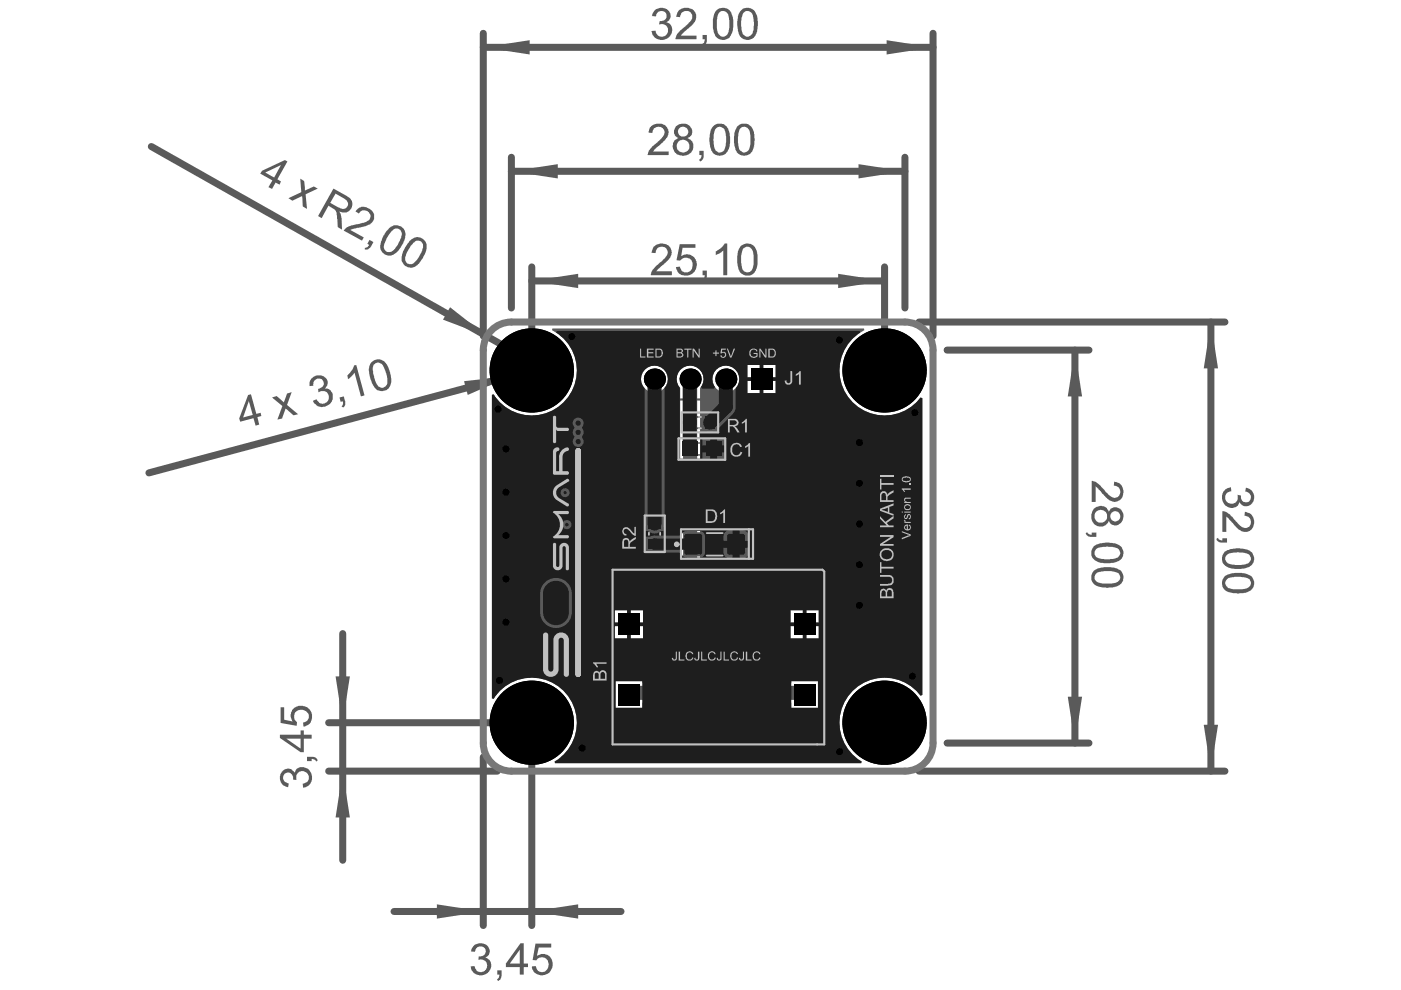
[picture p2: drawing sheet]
<svg xmlns="http://www.w3.org/2000/svg" width="297mm" height="210mm" viewBox="0 0 297 210" stroke-linecap="round" stroke-linejoin="round" font-family="sans-serif">
<path d="M143.8 92.8h10v4.7h-10zM144.5 87.5h7.8v4.2h-7.8zM136.7 109.3h4.2v7.7h-4.2zM144.3 112.3h14.4v6.2h-14.4z" fill="none" stroke="#5a5a5a" stroke-width=".21"/>
<path d="M146 88.4h4.8v2.4h-4.8zM137.6 110.8h2.4v4.8h-2.4zM146.8 113h9.5v4.8h-9.5z" fill="none" stroke="#5a5a5a" stroke-width=".38"/>
<path d="M147.7 96.5h2.1M147.7 93.9h2.1" fill="none" stroke="#5a5a5a" stroke-width=".3"/>
<circle cx="143.5" cy="115.4" r=".3" fill="none" stroke="#5a5a5a" stroke-width=".6"/>
<g fill="#5a5a5a">
<path d="M98.4 80.8l9.9-1.1-9.1 4z"/>
<path d="M95.4 65.1l7.8 6.2-9.3-3.5z"/>
<path d="M112.7 59.6l9.9-1.5v3z"/>
<path d="M108.4 36.3l9.9-1.5v3z"/>
<path d="M182 34.8l9.9 1.5-9.9 1.5z"/>
<path d="M177.7 58.1l9.8 1.5-9.8 1.5z"/>
<path d="M188 8.5l9.8 1.5-9.8 1.5z"/>
<path d="M102.5 10l9.8-1.5v3z"/>
<path d="M71.2 143.4h3l-1.5 9.8z"/>
<path d="M72.7 163.5l1.5 9.8h-3z"/>
<path d="M112.7 193.3l9.9-1.6v3.1z"/>
<path d="M92.6 191.7l9.9 1.6-9.9 1.5z"/>
<path d="M227.9 74.2l1.5 9.9h-3z"/>
<path d="M226.4 147.7h3l-1.5 9.8z"/>
<path d="M256.7 68.3l1.5 9.8h-3z"/>
<path d="M255.2 153.7h3l-1.5 9.8z"/>
</g>
<path d="M134.3 76.4h31.3v8.3h-31.3z" fill="none" stroke="#5a5a5a" stroke-width=".46"/>
<g fill="none" stroke="#5a5a5a" stroke-width="1.5">
<path d="M102.5 10h95.3M102.5 7.1v64.2M197.8 7.1v64.2M32.1 31.1l76.3 43.1M108.4 33.3v32M108.4 36.3h83.5M191.9 33.3v32M112.7 56.6v19M112.7 59.6h74.8M187.5 56.6v19M108.3 79.7l-76.7 20.6M194.8 68.3h64.9"/>
<path d="M200.8 74.2h30.1M227.9 74.2v83.3M256.7 68.3v95.2M72.7 134.3v48.1M69.7 153.2h40.1M112.7 156.2v40M200.8 157.5h30.1M69.7 163.5h35.7M102.5 160.5v35.7M194.8 163.5h64.9M83.5 193.3h48.2"/>
</g>
<g fill="#5a5a5a">
<path d="M138.6 52.3a2.47 2.47 0 0 1 3.3-.1 2.21 2.21 0 0 1-.6 3.3l-2.2 2h3.4v.9h-4.5v-.2a5.4 5.4 0 0 1 2.3-2.8l.3-.3a2.34 2.34 0 0 0 .9-1.9 1.32 1.32 0 0 0-1.4-.9 1.32 1.32 0 0 0-1.1 1.4l-.9-.1z"/>
<path d="M144.1 51.8h3.3v.7h-2.7l-.3 1.8a2.1 2.1 0 0 1 2.6 .1 2.1 2.1 0 0 1 .6 2.4 2.24 2.24 0 0 1-2 1.6 2.24 2.24 0 0 1-2.2-1.3l-.1-.5 .9-.1a1.35 1.35 0 0 0 1.6 1.2 1.35 1.35 0 0 0 1-1.6 1.45 1.45 0 0 0-1-1.4 1.45 1.45 0 0 0-1.6 .6l-.8-.1z"/>
<path d="M149 57.4h.9v1.3l-.2 .5-.6 .4-.2-.3 .4-.4 .1-.5h-.4z"/>
<path d="M151.8 53.3a4.4 4.4 0 0 0 1.9-1.7h.5v6.8h-.8v-5.3l-1.6 1z"/>
<path d="M138.7 2.3a2.01 2.01 0 0 1 2.2-.6 2.01 2.01 0 0 1 1.3 1.8l-.3 .7-.7 .6a1.76 1.76 0 0 1 1.3 1.4 1.76 1.76 0 0 1-.7 1.7 2.21 2.21 0 0 1-3.7-1.3l.9-.1a1.35 1.35 0 0 0 1.4 1.3 1.35 1.35 0 0 0 1.3-1.5 1.35 1.35 0 0 0-1.4-1.2l-.6 .1 .2-.7a1.1 1.1 0 0 0 1.4-1 1.1 1.1 0 0 0-1.3-1.2l-.7 .4-.3 .8-.8-.1z"/>
<path d="M143.8 2.3a2.15 2.15 0 0 1 2.4-.6 2.15 2.15 0 0 1 1.4 2.1 5.1 5.1 0 0 1-2.3 2.8l-1 1h3.4v.7h-4.5a2.95 2.95 0 0 1 1.4-2.2l.5-.4a3.2 3.2 0 0 0 1.7-2.3 1.3 1.3 0 0 0-1.4-1 1.3 1.3 0 0 0-1.2 1.2h-.8z"/>
<path d="M149 7.4h.9l-.1 1.7-.7 .6-.2-.4 .4-.2 .1-.8h-.4z"/>
<path d="M137.8 27a2.66 2.66 0 0 1 2.4-.8 1.99 1.99 0 0 1 1.5 1.5 1.99 1.99 0 0 1-.7 2l-2.3 2-.3 .4h3.4v.8l-4.5-.1a5.1 5.1 0 0 1 2.4-2.9 2.61 2.61 0 0 0 1.2-2.2 1.34 1.34 0 0 0-1.5-.8 1.34 1.34 0 0 0-1.1 1.3l-.8-.1z"/>
<path d="M148.3 32h.9v1.3l-.2 .6-.6 .3-.2-.3 .4-.3 .1-.7h-.4z"/>
<path d="M57.7 84.3l1-.3 1.5 1.3 .7-1.9 .9-.3-.9 2.8 2.3 1.9-1 .3-1.6-1.5-.8 2.1-1 .3 1.1-2.9z"/>
<path d="M63.7 37.9l.8 .5 .1 2 1.9-.9 .9 .5-2.6 1.2 .3 3.1-.9-.5-.2-2.2-2 1-.8-.6 2.7-1.3z"/>
<path d="M75.4 44.7a2.06 2.06 0 0 1 3.2-.2 1.88 1.88 0 0 1 .7 2 1.88 1.88 0 0 1-1.6 1.3l-3.4 1 2.8 1.5-.3 .7-3.9-2.1a3.5 3.5 0 0 1 3-1.4 4.4 4.4 0 0 0 2.5-1.1 1.3 1.3 0 0 0-.6-1.7 1.3 1.3 0 0 0-1.7 .6z"/>
<path d="M78.3 50.9l.9 .4-.7 1.2-.6 .4h-.5v-.4l.6-.1 .3-.5-.4-.2z"/>
<path d="M66 80.3a1.95 1.95 0 0 1 2.1-.7 1.95 1.95 0 0 1 1.4 1.7l-.1 .4-.5 .7a1.76 1.76 0 0 1 1.6 1 1.76 1.76 0 0 1-.3 1.9 2.23 2.23 0 0 1-3.2 .5l-.4-.3-.2-.5 .7-.3a1.36 1.36 0 0 0 1.9 .7 1.36 1.36 0 0 0 .5-2 1.36 1.36 0 0 0-2-.3l-.1-.6a1.16 1.16 0 0 0 1.1-.7 1.16 1.16 0 0 0-.2-1.2 1.16 1.16 0 0 0-1.4-.2 1.16 1.16 0 0 0-.4 1.4l-.9 .1v-.2a1.79 1.79 0 0 1 .4-1.4z"/>
<path d="M72 84.3l.9-.3 .3 1v.9l-.5 .5-.3-.2 .3-.5v-.5h-.5z"/>
<path d="M75.1 77.5l.4-.1 1.8 6.4-.8 .2-1.3-5-.6 .8-.8 .6-.2-.8 1-1.1z"/>
<path d="M59.7 163.6a1.56 1.56 0 0 1 2.7 .3 1.72 1.72 0 0 1 2.8-.9 2.54 2.54 0 0 1 .9 2.6 2.14 2.14 0 0 1-1.8 1.4l-.1-.8a1.34 1.34 0 0 0 1.3-1.5 1.34 1.34 0 0 0-1.7-1.1 1.34 1.34 0 0 0-.9 1.8l-.8-.1a1.12 1.12 0 0 0-.8-1.5 1.12 1.12 0 0 0-1.3 1 1.12 1.12 0 0 0 1 1.3h.2l-.1 .8a2.05 2.05 0 0 1-1.4-3.3z"/>
<path d="M65.1 160.5h1.7l.6 .7-.4 .2-.4-.4-.5-.1v.5h-1z"/>
<path d="M59.5 150h.8v2.6l1.8 .4a2.13 2.13 0 0 1 .1-2.7 2.13 2.13 0 0 1 2.7-.4 2.26 2.26 0 0 1 .3 3.8l-.9 .3v-.8a1.38 1.38 0 0 0 1.2-1.6 1.38 1.38 0 0 0-1.7-1.1 1.45 1.45 0 0 0-1.4 1 1.45 1.45 0 0 0 .6 1.6l-.1 .8-3.4-.6z"/>
<path d="M100.4 200.6a1.95 1.95 0 0 1 2.2-.5 1.95 1.95 0 0 1 1.2 2l-.2 .4-.7 .6a1.74 1.74 0 0 1 1.3 1.3 1.74 1.74 0 0 1-.7 1.8 2.19 2.19 0 0 1-2.3 .5 2.19 2.19 0 0 1-1.4-1.8l.8-.1a1.34 1.34 0 0 0 1.5 1.3 1.34 1.34 0 0 0 1.1-1.7 1.34 1.34 0 0 0-1.8-.9l.1-.7a1.14 1.14 0 0 0 1.3-.6 1.14 1.14 0 0 0-.2-1.4 1.29 1.29 0 0 0-1.9 1l-.9-.1z"/>
<path d="M105.4 205.7h.9v.9a1.25 1.25 0 0 1-.7 1.4l-.2-.4 .3-.3 .2-.7h-.5z"/>
<path d="M113.5 200.1h3.4v.8h-2.7l-.4 1.7a2.14 2.14 0 0 1 2.7 .2 2.14 2.14 0 0 1 .4 2.6 2.17 2.17 0 0 1-2.2 1.4 2.17 2.17 0 0 1-1.9-1.9l.8-.1a1.38 1.38 0 0 0 1.6 1.3 1.38 1.38 0 0 0 1.1-1.6 1.45 1.45 0 0 0-1-1.4 1.45 1.45 0 0 0-1.6 .5l-.8-.1z"/>
<path d="M259.6 103.9l.6-.4 .8-.2 .1 .9a1.34 1.34 0 0 0-1.3 1.5 1.34 1.34 0 0 0 1.8 1.1 1.34 1.34 0 0 0 .7-1.9l.8 .2a1.1 1.1 0 0 0 .8 1.3 1.1 1.1 0 0 0 1.3-.8 1.1 1.1 0 0 0-.8-1.3l-.4-.1 .2-.8a1.97 1.97 0 0 1 1.7 2.2 1.97 1.97 0 0 1-2.1 1.7l-.5-.2-.5-.7a1.81 1.81 0 0 1-1.6 1.3 1.81 1.81 0 0 1-1.8-1.1 2.34 2.34 0 0 1 .2-2.7z"/>
<path d="M259.2 108.4a3.4 3.4 0 0 1 2.2 1.4l.4 .5a4.1 4.1 0 0 0 2.1 1.6 1.29 1.29 0 0 0 1.3-1.2 1.29 1.29 0 0 0-1.3-1.3v-.9l.6 .2a2.11 2.11 0 0 1 1.1 3.2 2.05 2.05 0 0 1-3.4 0l-2.2-2.4v3.3h-.8z"/>
<path d="M257.9 114.3l.4-.2 .3 .4 .6 .1v-.5h1v.9h-1.7z"/>
<path d="M231.5 102a4.4 4.4 0 0 1 2.6 1.9h.1a2.91 2.91 0 0 0 2.3 1.6 1.3 1.3 0 0 0 1-1.4 1.3 1.3 0 0 0-1.3-1.2v-.8a2.16 2.16 0 0 1 2 2.2 2.16 2.16 0 0 1-2 2.1 6.5 6.5 0 0 1-3.1-2.5l-.8-.8v3.3h-.8z"/>
<path d="M230.2 113.1l.3-.3 .4 .5 .6 .1v-.5h.9v.9h-1.6z"/>
<path d="M157.5 52.8l-.1 .2a6.7 6.7 0 0 0 .1 4.2 1.2 1.2 0 0 0 1.4 .5 1.2 1.2 0 0 0 .8-1.2l.1-.9a4 4 0 0 0-.8-3.1l-.7-.2zM157.1 52.2a2.09 2.09 0 0 1 2.3-.4 2.09 2.09 0 0 1 1.1 2.1l.1 1.4a3.4 3.4 0 0 1-1 2.8 2.13 2.13 0 0 1-3.2-1.9v-.2a5 5 0 0 1 .7-3.8z"/>
<path d="M152.4 2.8a6.8 6.8 0 0 0 0 4.5 1.17 1.17 0 0 0 1.3 .4 1.17 1.17 0 0 0 .8-1.2l.1-.9a4.9 4.9 0 0 0-.4-2.8 1.14 1.14 0 0 0-1.8 0zM151.8 2.3a2.03 2.03 0 0 1 2.2-.5 2.03 2.03 0 0 1 1.3 1.8l.2 1.1a4.1 4.1 0 0 1-1.1 3.5 2.09 2.09 0 0 1-3.2-1.9v-1.5a3.9 3.9 0 0 1 .6-2.5z"/>
<path d="M157.5 2.8v.1a5.9 5.9 0 0 0 .2 4.5 1.22 1.22 0 0 0 1.3 .2 1.22 1.22 0 0 0 .7-1.1 7.4 7.4 0 0 0-.3-3.7 1.21 1.21 0 0 0-1.9 0zM157 2.3a2.05 2.05 0 0 1 2.2-.5 2.05 2.05 0 0 1 1.3 1.9l.1 .5a4.9 4.9 0 0 1-1 4 2.06 2.06 0 0 1-2.1 0 2.06 2.06 0 0 1-1-1.9 6.8 6.8 0 0 1 .3-3.6z"/>
<path d="M143.8 27.9a1.09 1.09 0 0 0 2.1 0 1.09 1.09 0 0 0-2.1 0zM143.5 31a1.36 1.36 0 0 0 2.7 0 1.36 1.36 0 0 0-2.7 0zM143.2 26.9a1.97 1.97 0 0 1 2.4-.6 1.97 1.97 0 0 1 1.1 2.2l-.5 .5-.4 .3a1.96 1.96 0 0 1 1.2 2.2 1.96 1.96 0 0 1-2 1.5 2.04 2.04 0 0 1-2.1-1 2.04 2.04 0 0 1 .3-2.4l.7-.3a1.47 1.47 0 0 1-.7-2.4z"/>
<path d="M151.6 27.4a5.4 5.4 0 0 0 .2 4.6 1.16 1.16 0 0 0 1.4 .2 1.16 1.16 0 0 0 .6-1.2l.1-.4a5 5 0 0 0-.5-3.4 1.22 1.22 0 0 0-1.8 .2zM151.1 26.9a2 2 0 0 1 2-.6 2 2 0 0 1 1.5 1.5l.2 1.5a3.7 3.7 0 0 1-1.3 3.5 2.04 2.04 0 0 1-3-2 7 7 0 0 1 .4-3.7z"/>
<path d="M156.8 27.4l-.3 1.4a4.6 4.6 0 0 0 .5 3.2 1.25 1.25 0 0 0 1.4 .1 1.25 1.25 0 0 0 .6-1.3l.1-.6a4.2 4.2 0 0 0-.6-3.1 1.21 1.21 0 0 0-1.7 .3zM156.2 26.9a2.05 2.05 0 0 1 2.1-.6 2.05 2.05 0 0 1 1.5 1.5l.2 1.9a3.5 3.5 0 0 1-1.2 3 2.01 2.01 0 0 1-3-1.6 5.9 5.9 0 0 1 .4-4.2z"/>
<path d="M52.8 85l-1.3 3.5 2.1-.5zM52.6 83.7l.6-.1 1.1 4.2 1-.3 .1 .7-.8 .2 .4 1.6-.8 .2-.5-1.5-2.8 .7-.2-.7z"/>
<path d="M56.2 36.6l1.9 1 1.5-2.6zM55.6 36.2l4.8-2.3 .5 .3-2.1 3.8 .8 .5-.3 .7-.9-.5-.7 1.4-.8-.4 .9-1.5-2.6-1.4z"/>
<path d="M71.1 41l-1.1 2 1.8 1a1.25 1.25 0 0 0 1.8-.2l.2-.7-.3-.6zM70.7 40l2.7 1.5a1.85 1.85 0 0 1 1.2 2.5 1.85 1.85 0 0 1-2.7 .8l.3 .5 .2 1 .1 2.4-.9-.6-.1-1.8a2.01 2.01 0 0 0-.7-2l-1.2-.7-1.4 2.7-.8-.5z"/>
<path d="M83 49a6.1 6.1 0 0 0-1.6 3.5 1.31 1.31 0 0 0 1.2 .9 1.31 1.31 0 0 0 1.3-.9l.6-1a2.78 2.78 0 0 0 .6-2.4 1.17 1.17 0 0 0-2.1-.1zM82.4 48.5a2.05 2.05 0 0 1 2.7-.4 2.05 2.05 0 0 1 .7 2.5l-.7 1.6a3.1 3.1 0 0 1-2.8 2 2 2 0 0 1-1.5-2.7 7.3 7.3 0 0 1 1.6-3z"/>
<path d="M87.6 51.5a6.1 6.1 0 0 0-1.7 3.7 1.26 1.26 0 0 0 1.2 .8 1.26 1.26 0 0 0 1.2-.7l.6-.9a3.3 3.3 0 0 0 .6-2.9 1.18 1.18 0 0 0-1.9 0zM86.8 51.1a2.07 2.07 0 0 1 2.8-.4 2.07 2.07 0 0 1 .6 2.7l-.6 1.4a3.6 3.6 0 0 1-2.5 2 2.12 2.12 0 0 1-1.7-3.2l.5-1.2z"/>
<path d="M79.2 77.4a6.1 6.1 0 0 0 .4 3.3l.1 .4a1.25 1.25 0 0 0 1 1.1 1.25 1.25 0 0 0 1.3-.6 4.6 4.6 0 0 0-.6-3.6 1.25 1.25 0 0 0-.9-1.1 1.25 1.25 0 0 0-1.3 .5zM78.7 76.8a2.25 2.25 0 0 1 3.7 1.4l.3 .9a2.99 2.99 0 0 1-.7 3.6 2.22 2.22 0 0 1-3.1-1.4l-.1-.3a5.3 5.3 0 0 1-.3-3.8z"/>
<path d="M60.7 156.6l3 2.1v-2.1zM59.3 155.8h4.4v-.9h.7v.9h1.7v.8h-1.7v2.9h-.7l-4.4-3z"/>
<path d="M110.2 201.4l-2.1 2.9h2.1zM110.4 200h.6v4.3h.9v.8h-.9v1.5h-.8v-1.5h-2.9v-.8z"/>
<path d="M260 117.8a1.31 1.31 0 0 0 1.2 1.9h.2a5 5 0 0 0 3.4-.4 1.22 1.22 0 0 0 .2-1.5 1.22 1.22 0 0 0-1.3-.6h-.7a4.3 4.3 0 0 0-3 .6zM259.6 117a5.6 5.6 0 0 1 5.8 .1 2.13 2.13 0 0 1 .2 2.2 2.13 2.13 0 0 1-1.9 1.3h-1.5a3.1 3.1 0 0 1-3-1.5 2.58 2.58 0 0 1 .4-2.1z"/>
<path d="M260 123a1.27 1.27 0 0 0 1.2 1.9h.7a3.8 3.8 0 0 0 3.2-.7 1.2 1.2 0 0 0-1.2-1.8h-.6a4.5 4.5 0 0 0-3.1 .4zM259.6 122.2a5.8 5.8 0 0 1 5.8 0 2.11 2.11 0 0 1 .3 2.3 2.11 2.11 0 0 1-2 1.2l-1.4 .1a3.3 3.3 0 0 1-3.1-1.5l-.1-1z"/>
<path d="M235.4 109.5a1.07 1.07 0 0 0 2.1 0 1.07 1.07 0 0 0-2.1 0zM232 109.4a1.35 1.35 0 0 0 2.7 0 1.35 1.35 0 0 0-2.7 0zM231.9 107.9l.2-.1a1.81 1.81 0 0 1 3 .7 1.59 1.59 0 0 1 1.6-.9 1.59 1.59 0 0 1 1.4 1.2 1.86 1.86 0 0 1-.5 2 1.86 1.86 0 0 1-2 .4l-.5-.8a1.95 1.95 0 0 1-2.4 1.1 1.95 1.95 0 0 1-1.3-2.2l.1-.8z"/>
<path d="M232.3 116.5a1.21 1.21 0 0 0-.1 1.3 1.21 1.21 0 0 0 1.2 .6l.3 .1a7.2 7.2 0 0 0 3.4-.4 1.24 1.24 0 0 0 .2-1.4 1.24 1.24 0 0 0-1.3-.7l-.9-.1a4.2 4.2 0 0 0-2.7 .6zM231.9 115.8a6 6 0 0 1 5.4-.2 2.02 2.02 0 0 1 .8 2.2 2.02 2.02 0 0 1-1.9 1.5l-1.7 .1a2.92 2.92 0 0 1-3.1-1.6v-1z"/>
<path d="M232.4 121.6a1.25 1.25 0 0 0-.2 1.4 1.25 1.25 0 0 0 1.3 .7h.7a4 4 0 0 0 3.2-.7 1.2 1.2 0 0 0-1.2-1.8l-.9-.1a5.8 5.8 0 0 0-2.8 .4zM231.8 121.1a5.6 5.6 0 0 1 5-.5 2.03 2.03 0 0 1 1.3 2.3 2.03 2.03 0 0 1-2.1 1.6l-1.4 .1a3.8 3.8 0 0 1-2.9-1 2.21 2.21 0 0 1 .1-2.5z"/>
</g>
<g fill="none" stroke="#5a5a5a" stroke-width="1.5">
<circle cx="112.7" cy="78.5" r="4.6"/>
<circle cx="187.5" cy="78.5" r="4.6"/>
<circle cx="112.7" cy="153.2" r="4.6"/>
<circle cx="187.5" cy="153.2" r="4.6"/>
</g>
<path d="M104.2 70a5.9 5.9 0 0 1 4.2-1.7h83.5a6 6 0 0 1 5.9 5.9v83.3a6 6 0 0 1-5.9 6h-83.5a6 6 0 0 1-5.9-6v-83.3a5.9 5.9 0 0 1 1.7-4.2z" fill="none" stroke="#787878" stroke-width="1.5"/>
<path d="M117.1 69.6h66.1v.4a9.6 9.6 0 0 0-3 14.7 9.6 9.6 0 0 0 15-.4l.4 .1v63l-.4 .1a9.5 9.5 0 0 0-14.2-1.3 9.5 9.5 0 0 0 .3 14.2l-.1 .4h-62.1l-.1-.4a9.5 9.5 0 0 0 0-14.4 9.5 9.5 0 0 0-14.3 2.1l-.3-.1v-64.2l.3-.1a9.5 9.5 0 0 0 15.2 1.2 9.5 9.5 0 0 0-2.9-14.9zM161.8 77.4v2.6h2.6v-2.6zM158.5 77.4v2.6h2.6v-2.6zM151 80.4a2.85 2.85 0 0 0 5.7 0 2.85 2.85 0 0 0-5.7 0zM135.9 80.4a2.85 2.85 0 0 0 5.7 0 2.85 2.85 0 0 0-5.7 0zM161.8 80.7v2.7h2.6v-2.7zM158.5 80.7v2.7h2.6v-2.7zM171 129.4v2.6h2.6v-2.6zM133.7 129.4v2.6h2.6v-2.6zM130.4 129.4v2.6h2.6v-2.6zM167.6 129.4v2.6h2.6v-2.6zM171 132.8v2.6h2.6v-2.6zM167.6 132.8v2.6h2.6v-2.6zM133.7 132.8v2.6h2.6v-2.6zM130.4 132.8v2.6h2.6v-2.6zM144.3 78.4a2.82 2.82 0 0 0-.1 3.9v62.5h-8v-.4h-5.7v5.7h5.7v-1.1h31.6v1.1h5.6v-5.7h-5.6v.4h-19.4v-62.5a2.85 2.85 0 0 0-.1-4 2.85 2.85 0 0 0-4 .1z" fill="#5a5a5a"/>
<path d="M146.3 80.4v66.5M133.3 147.3l.4-.4h36.5l.4 .4" fill="none" stroke="#5a5a5a" stroke-width="3"/>
<g fill="#000">
<circle cx="112.8" cy="78.5" r="8.9"/>
<circle cx="121.2" cy="71.4" r=".74"/>
<circle cx="178" cy="72.1" r=".74"/>
<circle cx="187.5" cy="78.5" r="8.9"/>
<circle cx="105.6" cy="86.8" r=".74"/>
<circle cx="107.3" cy="95.2" r=".74"/>
<circle cx="138.7" cy="80.4" r="2.24"/>
<circle cx="146.3" cy="80.4" r="2.24"/>
<circle cx="153.9" cy="80.4" r="2.24"/>
<circle cx="182.2" cy="93.8" r=".75"/>
<circle cx="194" cy="87.5" r=".74"/>
<circle cx="107.3" cy="104.4" r=".75"/>
<circle cx="107.3" cy="113.6" r=".74"/>
<circle cx="182.2" cy="119.7" r=".75"/>
<circle cx="182.2" cy="102.5" r=".75"/>
<circle cx="182.2" cy="111.1" r=".75"/>
<circle cx="107.3" cy="122.7" r=".75"/>
<circle cx="107.3" cy="131.9" r=".75"/>
<circle cx="182.2" cy="128.4" r=".75"/>
<circle cx="105.9" cy="144.3" r=".75"/>
<circle cx="112.8" cy="153.2" r="8.9"/>
<circle cx="123.4" cy="158.6" r=".74"/>
<circle cx="178" cy="159.4" r=".74"/>
<circle cx="187.5" cy="153.2" r="8.9"/>
<circle cx="193.4" cy="143.4" r=".74"/>
</g>
<g fill="#000">
<path d="M159.2 78.1h4.5v4.5h-4.5z" fill-rule="evenodd"/>
<path d="M131.1 130.1h4.5v4.5h-4.5z" fill-rule="evenodd"/>
<path d="M168.4 130.1h4.4v4.5h-4.4z" fill-rule="evenodd"/>
<path d="M131.1 145h4.5v4.5h-4.5z" fill-rule="evenodd"/>
<path d="M168.4 145h4.4v4.5h-4.4z" fill-rule="evenodd"/>
</g>
<g fill="#1e1e1e">
<path d="M115.7 124.2a2.75 2.75 0 0 1 3.1-.9 2.75 2.75 0 0 1 1.8 2.6v3.9a2.74 2.74 0 0 1-2.7 2.7 2.74 2.74 0 0 1-2.8-2.7v-4.3z"/>
<path d="M104.3 83.7l.4-.1a9.5 9.5 0 0 0 14.7 1.8 9.5 9.5 0 0 0-1.5-14.9l.1-.3h64.3l.1 .3a9.5 9.5 0 0 0-1.8 14.6 9.5 9.5 0 0 0 14.6-.8l.4 .1v63l-.4 .1a9.5 9.5 0 0 0-14.8-.6 9.5 9.5 0 0 0 2.3 14.6l-.1 .3h-64.9l-.1-.3a9.5 9.5 0 0 0 2-14.9 9.5 9.5 0 0 0-14.9 1.6l-.4-.1zM161.8 77.4v2.6h2.6v-2.6zM158.5 77.4v2.6h2.6v-2.6zM144.3 78.4a2.8 2.8 0 0 0-.2 3.8l-.1 15.1h4.5l-.2-5.8h1.5a1.88 1.88 0 0 0 1.5 0h.8v-.5l3.6-3.7 .3-1v-4a2.84 2.84 0 0 0 0-3.9 2.84 2.84 0 0 0-3.9-.2 2.84 2.84 0 0 0-.5 3.8l-.2 .4h-2.6l-.2-.4a2.84 2.84 0 0 0-.4-3.8 2.84 2.84 0 0 0-3.9 .2zM161.8 80.7v2.7h2.6v-2.7zM158.5 80.7v2.7h2.6v-2.7zM152 92.9v1.5h1.7v-1.5zM148.9 92.9v1.5h1.7v-1.5zM121.7 89a1.33 1.33 0 0 0 .1 1.7 1.45 1.45 0 0 0 0 1.9 1.21 1.21 0 0 0-.1 1.8 1.21 1.21 0 0 0 1.8 0 1.21 1.21 0 0 0-.1-1.8 1.45 1.45 0 0 0 0-1.9 1.2 1.2 0 0 0 0-1.8 1.2 1.2 0 0 0-1.7 .1zM152 95.9v1.5h1.7v-1.5zM148.9 95.9v1.5h1.7v-1.5zM118.9 104.5a.95 .95 0 0 0 1.9 0 .95 .95 0 0 0-1.9 0zM119.2 111.2a1 1 0 0 0 2 0 1 1 0 0 0-2 0zM136.7 78.4a2.83 2.83 0 0 0 0 3.9v28.7l.1 1.6h.6a2.06 2.06 0 0 0 2.8 0h.5l.2-1.6v-28.8a2.84 2.84 0 0 0-.2-3.9 2.84 2.84 0 0 0-4 .1zM136.8 113.8v3.1h1.1l.9 .3h5.7a1.07 1.07 0 0 0 1.1 1h2.8a1.09 1.09 0 0 0 1.1-1.1v-3.4a1.09 1.09 0 0 0-1.1-1.1h-2.8a1.05 1.05 0 0 0-1.1 1l-5.7-.1-.9 .3zM156.8 112.4v2.3h1.9a1.72 1.72 0 0 0-.7-2.2zM153.8 112.8l-.4 .9v1h1.9v-2.3l-1.1 .1zM156.8 116.2v2.2a1.47 1.47 0 0 0 1.9-1.3v-.9zM153.4 116.2a1.73 1.73 0 0 0 .8 2.1l1.1 .1v-2.2zM171 129.4v2.6h2.6v-2.6zM133.7 129.4v2.6h2.6v-2.6zM130.4 129.4v2.6h2.6v-2.6zM167.6 129.4v2.6h2.6v-2.6zM115.3 123.8l-.6 .9-.2 .8v4.7a3.4 3.4 0 0 0 3.2 2.9h.4a3.4 3.4 0 0 0 2.7-1.7l.4-1.3v-4.7a3.3 3.3 0 0 0-1.3-2.2 3.3 3.3 0 0 0-2.5-.6 3.3 3.3 0 0 0-2.1 1.2zM171 132.8v2.6h2.6v-2.6zM167.6 132.8v2.6h2.6v-2.6zM133.7 132.8v2.6h2.6v-2.6zM130.4 132.8v2.6h2.6v-2.6zM167.8 144.4v5.7h5.6v-5.7zM130.5 144.4v5.7h5.7v-5.7z"/>
<circle cx="120.2" cy="111.2" r=".37"/>
<circle cx="119.8" cy="104.5" r=".34"/>
<circle cx="122.6" cy="93.6" r=".56"/>
<circle cx="122.6" cy="91.7" r=".56"/>
<circle cx="122.6" cy="89.7" r=".56"/>
</g>
<path d="M138.8 115.3l8.2 .1" fill="none" stroke="#1e1e1e" stroke-width="2.4"/>
<path d="M138.5 80.4l.3 .2v30.4M146.3 80.4l-.1 14.8M153.9 80.4v5.9l-3.3 3.3" fill="none" stroke="#1e1e1e" stroke-width="3"/>
<g fill="#000">
<circle cx="112.8" cy="78.5" r="8.9"/>
<circle cx="121.2" cy="71.4" r=".74"/>
<circle cx="178" cy="72.1" r=".74"/>
<circle cx="187.5" cy="78.5" r="8.9"/>
<circle cx="105.6" cy="86.8" r=".74"/>
<circle cx="107.3" cy="95.2" r=".74"/>
<circle cx="138.7" cy="80.4" r="2.24"/>
<circle cx="146.3" cy="80.4" r="2.24"/>
<circle cx="153.9" cy="80.4" r="2.24"/>
<circle cx="182.2" cy="93.8" r=".75"/>
<circle cx="194" cy="87.5" r=".74"/>
<circle cx="107.3" cy="104.4" r=".75"/>
<circle cx="107.3" cy="113.6" r=".74"/>
<circle cx="182.2" cy="119.7" r=".75"/>
<circle cx="182.2" cy="102.5" r=".75"/>
<circle cx="182.2" cy="111.1" r=".75"/>
<circle cx="107.3" cy="122.7" r=".75"/>
<circle cx="107.3" cy="131.9" r=".75"/>
<circle cx="182.2" cy="128.4" r=".75"/>
<circle cx="105.9" cy="144.3" r=".75"/>
<circle cx="112.8" cy="153.2" r="8.9"/>
<circle cx="123.4" cy="158.6" r=".74"/>
<circle cx="178" cy="159.4" r=".74"/>
<circle cx="187.5" cy="153.2" r="8.9"/>
<circle cx="193.4" cy="143.4" r=".74"/>
</g>
<g fill="#000">
<path d="M159.2 78.1h4.5v4.5h-4.5z" fill-rule="evenodd"/>
<path d="M131.1 130.1h4.5v4.5h-4.5z" fill-rule="evenodd"/>
<path d="M168.4 130.1h4.4v4.5h-4.4z" fill-rule="evenodd"/>
<path d="M131.1 145h4.5v4.5h-4.5z" fill-rule="evenodd"/>
<path d="M168.4 145h4.4v4.5h-4.4z" fill-rule="evenodd"/>
</g>
<g fill="#1e1e1e">
<path d="M145.1 113.7l.5-.5h2.8l.5 .5v3.4l-.5 .5h-2.8l-.5-.5z" fill-rule="evenodd"/>
<path d="M154.2 113.7l.4-.5h2.9l.5 .5v3.4l-.5 .5h-2.9l-.4-.5z" fill-rule="evenodd"/>
<path d="M137.4 114.4h2.7v1.9h-2.7z" fill-rule="evenodd"/>
<path d="M137.4 110.1h2.7v1.9h-2.7z" fill-rule="evenodd"/>
<path d="M145.3 88.3h1.9v2.6h-1.9z" fill-rule="evenodd"/>
<path d="M149.6 88.3h1.9v2.6h-1.9z" fill-rule="evenodd"/>
<path d="M149.7 93.7h3.2v3h-3.2z" fill-rule="evenodd"/>
<path d="M144.6 93.7h3.3v3h-3.3z" fill-rule="evenodd"/>
</g>
<g fill="#1e1e1e">
<path d="M148.4 113.2v.5zM148.4 113.2l.4 .2 .1 .3h-.5z"/>
<path d="M145.1 113.7h.5zM145.1 113.4l.5-.2v.5h-.5z"/>
<path d="M145.6 117.1v.5zM145.1 117.1h.5v.5l-.3-.1z"/>
<path d="M148.4 117.1h.5zM148.4 117.1h.5l-.3 .4-.2 .1z"/>
<path d="M157.5 113.2v.5zM157.5 113.2l.2 .1 .3 .4h-.5z"/>
<path d="M154.2 113.7h.4zM154.2 113.4l.4-.2v.5h-.4z"/>
<path d="M154.6 117.1v.5zM154.2 117.1h.4v.5l-.2-.1z"/>
<path d="M157.5 117.1h.5zM157.5 117.1h.5l-.3 .4-.2 .1z"/>
</g>
<g fill="#c0c0c0">
<path d="M122.1 95.3a.55 .55 0 0 1 .6-.3 .55 .55 0 0 1 .4 .6v47.4a.55 .55 0 0 1-.5 .5 .55 .55 0 0 1-.6-.5z"/>
<path d="M115.2 134.3a.55 .55 0 0 1 .6-.2 .55 .55 0 0 1 .4 .6v7.2a.55 .55 0 0 0 .6 .5 .55 .55 0 0 0 .5-.5v-6.1a1.65 1.65 0 0 1 1.7-1.7 1.65 1.65 0 0 1 1.6 1.7v7.2a.55 .55 0 0 1-.5 .5 .55 .55 0 0 1-.6-.5v-7.2a.55 .55 0 0 0-.5-.6 .55 .55 0 0 0-.6 .6v6.1a1.65 1.65 0 0 1-1.6 1.6 1.65 1.65 0 0 1-1.7-1.6z"/>
<path d="M117.2 115.3l.2-.2h.3l.2 .2v4.6l.2 .3h.3l.2-.3v-3.8a1.02 1.02 0 0 1 1-1 1.02 1.02 0 0 1 1 1v4.6l-.2 .2h-.3l-.2-.2v-4.6l-.2-.3h-.2l-.2 .3v3.8a1.02 1.02 0 0 1-1.1 1 1.02 1.02 0 0 1-1-1z"/>
<path d="M117.3 108.5l.2-.2h2.9l.2 .2v.3l-.2 .2h-2.1a2.8 2.8 0 0 1 0 4.5h2.1l.2 .2v.2l-.2 .2h-2.9l-.3-.2a3.1 3.1 0 0 0 0-5.3z"/>
<path d="M117.9 103l2.3-1.5a.38 .38 0 0 1 .5 .5l-2.1 1.3a1.36 1.36 0 0 0 0 2.3l2 1.2v.3l-.1 .2-.3 .1-2.1-1.3a1.9 1.9 0 0 1-.2-3.1z"/>
<path d="M117.4 95.3l.3-.3a.69 .69 0 0 1 .9 0l-.1 .6-.4 .1-.2 .2v4h.6v-2.8a2 2 0 0 1 1.9-2.2l.2 .4-.2 .3a1.24 1.24 0 0 0-1.1 1.2v3.1h1.1l.2 .2v.3l-.2 .3-3-.1-.2-.2v-4.8z"/>
<path d="M117.2 88.3l.2-.2h.3l.2 .2v1.9l.2 .4 2.3 .1 .2 .2v.3l-.2 .2h-2.2l-.3-.4v2.8l-.2 .2h-.3l-.2-.2z"/>
</g>
<path d="M143.8 92.9h10v4.6h-10zM144.5 87.4h7.8v4.3h-7.8zM136.7 109.3h4.2v7.7h-4.2zM144.4 112.2h15.3v6.3h-15.3zM158.8 112.2v6.3M129.9 120.8h44.5l.4 .4v36.6h-44.9z" fill="none" stroke="#c0c0c0" stroke-width=".46"/>
<path d="M148.2 88.4h.4M148.2 90.8h.4M137.6 112.9v.5M140 112.9v.5M149.8 113h3.4M149.8 117.8h3.4" fill="none" stroke="#c0c0c0" stroke-width=".38"/>
<g fill="#c0c0c0">
<path d="M143.3 138.2h.2v1.3a.53 .53 0 0 1-.5 .6 .53 .53 0 0 1-.5-.6h.2a.31 .31 0 0 0 .3 .3 .31 .31 0 0 0 .3-.3z"/>
<path d="M143.9 138.2h.3v1.6h.9v.3h-1.2z"/>
<path d="M145.5 138.5l.1-.1a.81 .81 0 0 1 .8-.3 .81 .81 0 0 1 .6 .6h-.2a.64 .64 0 0 0-.9-.3 .64 .64 0 0 0-.3 .9 .57 .57 0 0 0 .6 .5 .57 .57 0 0 0 .6-.4l.2 .1a.85 .85 0 0 1-1.1 .5 .85 .85 0 0 1-.5-1.2z"/>
<path d="M148 138.2h.3v1.3a.53 .53 0 0 1-.5 .6 .53 .53 0 0 1-.6-.6h.2a.28 .28 0 0 0 .3 .3 .28 .28 0 0 0 .3-.3z"/>
<path d="M148.7 138.2h.2v1.6h1v.3h-1.2z"/>
<path d="M150.2 138.4a.88 .88 0 0 1 1.6 .3h-.3a.63 .63 0 0 0-.9-.3 .63 .63 0 0 0-.3 .8 .62 .62 0 0 0 .6 .6 .62 .62 0 0 0 .6-.4l.3 .1a.89 .89 0 0 1-1.2 .5 .89 .89 0 0 1-.5-1.2z"/>
<path d="M152.7 138.2h.3v1.3a.53 .53 0 0 1-.5 .6 .53 .53 0 0 1-.6-.6h.2a.31 .31 0 0 0 .3 .3 .31 .31 0 0 0 .3-.3z"/>
<path d="M153.4 138.2h.3v1.6h.9v.3h-1.2z"/>
<path d="M154.9 138.5a.84 .84 0 0 1 .9-.4 .84 .84 0 0 1 .7 .6h-.3a.64 .64 0 0 0-.8-.3 .64 .64 0 0 0-.3 .9 .57 .57 0 0 0 .5 .5 .57 .57 0 0 0 .6-.4l.3 .1a.92 .92 0 0 1-1.2 .5 .92 .92 0 0 1-.4-1.3z"/>
<path d="M157.5 138.2h.2v1.3a.53 .53 0 0 1-.4 .6 .53 .53 0 0 1-.6-.6h.2a.31 .31 0 0 0 .3 .3 .31 .31 0 0 0 .3-.3z"/>
<path d="M158.1 138.2h.3v1.6h.9v.3h-1.2z"/>
<path d="M159.6 138.5a.86 .86 0 0 1 .9-.4 .86 .86 0 0 1 .7 .6h-.2a.64 .64 0 0 0-.9-.3 .64 .64 0 0 0-.2 .9 .57 .57 0 0 0 .5 .6 .57 .57 0 0 0 .6-.5l.2 .1a.87 .87 0 0 1-1.1 .5 .87 .87 0 0 1-.5-1.1z"/>
<path d="M191.2 112.6l1.9 .7v.3l-1.9 .8v-.3l1.7-.6-1.7-.7z"/>
<path d="M191.7 110.2l.3 .1a.33 .33 0 0 0 .1 .3 .33 .33 0 0 0 .3 .1h.7v.2h-1.4v-.2h.3l-.3-.3z"/>
<path d="M191.7 109.2l.4-.2-.1 .3a.23 .23 0 0 0-.2 .3 .23 .23 0 0 0 .3 .2 .23 .23 0 0 0 .2-.4 .47 .47 0 0 1 .6-.4 .47 .47 0 0 1 .2 .7l-.1 .3-.3 .1-.1-.2 .3-.2v-.4a.19 .19 0 0 0-.3-.1 .19 .19 0 0 0 0 .3 .57 .57 0 0 1-.8 .5l-.1-.4z"/>
<path d="M191.7 105.7l.3-.2h1.1v.2h-.8a.35 .35 0 0 0-.4 .4 .35 .35 0 0 0 .4 .3h.8v.2h-1.4v-.2h.2l-.2-.4z"/>
<path d="M191.2 103.5h1.9v.4h-1.5l.3 .3-.2 .1-.5-.5z"/>
<path d="M192.9 102.6h.2v.3h-.2z"/>
<path d="M151.2 74.8h.5v-.5h.2v.5h.5v.2h-.5v.5h-.2v-.5h-.5z"/>
<path d="M152.9 73.9h1v.2h-.8l-.1 .6a.63 .63 0 0 1 .9 .3 .63 .63 0 0 1-.3 .8 .63 .63 0 0 1-.9-.4l.3-.1a.41 .41 0 0 0 .4 .3 .41 .41 0 0 0 .4-.4 .41 .41 0 0 0-.4-.4l-.7 .1z"/>
<path d="M154.1 73.9h.2l.6 1.7 .6-1.7h.3l-.7 1.9h-.3z"/>
<path d="M186.6 121.9h1.6a1.11 1.11 0 0 1 1.3 .9 1.11 1.11 0 0 1-.9 1.3l-2 .1v-.4h1.6a.91 .91 0 0 0 1-.7 .72 .72 0 0 0-1-.8h-1.6z"/>
<path d="M186.6 119.2h.3v1h2.6v.4h-2.6v.9h-.3z"/>
<path d="M186.6 113.5h2.9v.4l-2.3 1.4h2.3v.4h-2.9v-.4l2.2-1.5h-2.2z"/>
<path d="M186.6 109.4l1.1 1.3 1.8-1.3v.5l-1.5 1 .5 .5h1v.4h-2.9v-.4h1.4l-1.4-1.4z"/>
<path d="M186.6 101.5h.3v.9h2.6v.4h-2.6v1h-.3z"/>
<path d="M192 111.6l-.1 .3 .4 .3v-.8zM191.7 111.5l.8-.3v1a.42 .42 0 0 0 .4-.3 .42 .42 0 0 0-.3-.5l.1-.2a.69 .69 0 0 1 .1 1.1 .69 .69 0 0 1-1.1-.4z"/>
<path d="M191.2 108.5h.2v.2h-.2zM191.7 108.5h1.4v.2h-1.4z"/>
<path d="M192 107.3a.5 .5 0 0 0 .4 .7 .5 .5 0 0 0 .5-.7l-.4-.2zM191.8 107.1a.79 .79 0 0 1 .8-.2 .79 .79 0 0 1 .6 .7h-.1a.69 .69 0 0 1-.5 .6 .69 .69 0 0 1-.8-.3l-.1-.3z"/>
<path d="M191.4 101.4l-.1 .2a.94 .94 0 0 0 1.2 .4 .37 .37 0 0 0 .4-.4 .37 .37 0 0 0-.5-.3h-.8zM191.3 101.3l.5-.2a1.38 1.38 0 0 1 1.3 .3 .87 .87 0 0 1-.5 .8 .87 .87 0 0 1-.9 0 .57 .57 0 0 1-.5-.3 .57 .57 0 0 1 .1-.6z"/>
<path d="M187 125.4l-.1 1.1h.9v-.7a.46 .46 0 0 0-.3-.6 .46 .46 0 0 0-.5 .2zM188.2 125.2l-.1 1.3h1v-.9a.5 .5 0 0 0-.3-.5 .5 .5 0 0 0-.6 .1zM186.7 125.1a.68 .68 0 0 1 .7-.3 .68 .68 0 0 1 .5 .4 .78 .78 0 0 1 1-.5 .78 .78 0 0 1 .6 .9v1.2h-2.9v-1.4z"/>
<path d="M187 117.1a1.14 1.14 0 0 0 .6 1.4 1.14 1.14 0 0 0 1.5-.6 1.02 1.02 0 0 0-.3-1.1 1.02 1.02 0 0 0-1.1-.2l-.4 .1zM186.7 116.8a1.49 1.49 0 0 1 2.1-.4 1.49 1.49 0 0 1 .4 2.1 1.48 1.48 0 0 1-2 .2 1.48 1.48 0 0 1-.5-1.8z"/>
<path d="M186.9 108.1l1.3 .4v-.9zM186.6 107.9l2.9-1.2v.5l-1 .3v1.2l1 .3v.4l-2.9-1.1z"/>
<path d="M187 104.8l-.1 1.2h1v-.8a.51 .51 0 0 0-.3-.6 .51 .51 0 0 0-.6 .2zM186.7 104.4a.82 .82 0 0 1 .9-.2 .82 .82 0 0 1 .6 .7l.1-.3 1.2-.7v.5l-1.3 .9v.7h1.3v.4h-2.9v-1.6z"/>
</g>
<path d="M186.6 100.9h2.9" fill="none" stroke="#c0c0c0" stroke-width=".38"/>
<g fill="#c0c0c0">
<path d="M159 74.2a.97 .97 0 0 1 1.6 .3h-.2a.69 .69 0 0 0-1-.3 .69 .69 0 0 0-.2 1 .72 .72 0 0 0 1.2 .2v-.3h-.6v-.3h.8l-.1 .8a1.02 1.02 0 0 1-1.3 0 1.02 1.02 0 0 1-.2-1.4z"/>
<path d="M161 73.9h.2l1.1 1.5v-1.5h.2v1.9h-.3l-1-1.5v1.5h-.2z"/>
<path d="M145.1 73.9h1.5v.2h-.7v1.7h-.2v-1.7h-.6z"/>
<path d="M146.8 73.9h.3l1 1.5v-1.5h.3v1.9h-.3l-1-1.5v1.5h-.3z"/>
<path d="M135.7 73.9h.2v1.7h.9v.2h-1.1z"/>
<path d="M137.2 73.9h1.4v.2h-1.1v.6h1v.2h-1v.7h1.1v.2h-1.4z"/>
<path d="M152.7 108.7l.3-.2 .5-.5h.2v2.9h-.3v-2.3l-.7 .5z"/>
<path d="M132.1 112.1a1.13 1.13 0 0 1 1.8 .5l.6 .5v-1.4h.3v2l-.1-.1a1.25 1.25 0 0 1-1-.8 1.08 1.08 0 0 0-1.2-.6 .59 .59 0 0 0-.2 .6 .59 .59 0 0 0 .5 .4v.4a.96 .96 0 0 1-.7-1.5z"/>
<path d="M167.6 78.7h.4v1.9a.8 .8 0 0 1-.8 1 .8 .8 0 0 1-.8-.9l.3-.1a.45 .45 0 0 0 .5 .7 .45 .45 0 0 0 .4-.7z"/>
<path d="M168.7 79.4l.5-.3 .3-.4h.3v2.9h-.4v-2.3l-.7 .4z"/>
<path d="M155 94.5a1.26 1.26 0 0 1 1.2-.6 1.26 1.26 0 0 1 1.1 .8l-.4 .1a.89 .89 0 0 0-1.1-.5 .89 .89 0 0 0-.6 1.1 .89 .89 0 0 0 .7 1.1 .89 .89 0 0 0 1.1-.7l.4 .1a1.32 1.32 0 0 1-1.7 .9 1.32 1.32 0 0 1-.8-1.7z"/>
<path d="M158 94.6l.8-.6h.2v2.8h-.4v-2.2l-.6 .4z"/>
<path d="M125.7 140.4h2.9v.3h-2.2l.4 .6v.2h-.3l-.4-.6-.4-.2z"/>
<path d="M157.3 89.5l.4-.2 .4-.5h.2v2.9h-.3v-2.3l-.7 .5z"/>
<path d="M163.2 74.1v1.5h.4a.68 .68 0 0 0 .7-.8l-.3-.6zM162.9 73.9h.7a.99 .99 0 0 1 .9 .9 .99 .99 0 0 1-.6 1h-1z"/>
<path d="M143.7 74.1v.6h.5a.29 .29 0 0 0 .4-.3 .29 .29 0 0 0-.5-.3zM143.7 74.9v.7h.6a.35 .35 0 0 0 .3-.4 .35 .35 0 0 0-.4-.3zM143.4 73.9h.8a.45 .45 0 0 1 .5 .3 .45 .45 0 0 1-.2 .6 .55 .55 0 0 1 .4 .6 .55 .55 0 0 1-.7 .4h-.8z"/>
<path d="M139.2 74.1v1.5h.5a.75 .75 0 0 0 .6-.7 .75 .75 0 0 0-.5-.8zM139 73.9h.7a.95 .95 0 0 1 .9 1 .95 .95 0 0 1-.9 .9h-.7z"/>
<path d="M150 108.3v2.2h.7a1.06 1.06 0 0 0 .8-1.7l-.3-.4zM149.6 108h1.3a1.39 1.39 0 0 1 1.1 2h-.1a1.08 1.08 0 0 1-1.2 .9h-1.1z"/>
<path d="M132.3 114.7v1.2h.9v-.8a.51 .51 0 0 0-.2-.6 .51 .51 0 0 0-.7 .2zM132 114.4a.81 .81 0 0 1 .9-.3 .81 .81 0 0 1 .6 .7l.3-.4 1-.6v.5l-.6 .4a.91 .91 0 0 0-.7 .8v.4h1.3v.4h-2.9z"/>
<path d="M126.1 142.9v1h.8v-.7a.44 .44 0 0 0-.2-.6 .44 .44 0 0 0-.6 .3zM127.3 142.8v1.1h1v-.8a.53 .53 0 0 0-.4-.6 .53 .53 0 0 0-.6 .3zM125.9 142.5a.71 .71 0 0 1 1.2 .1 .81 .81 0 0 1 1-.4 .81 .81 0 0 1 .5 1v1.1h-2.9z"/>
<path d="M154.7 89.1v1h.8a.52 .52 0 0 0 .7-.5 .52 .52 0 0 0-.7-.5zM154.3 88.8h1.3a.8 .8 0 0 1 1 .7 .8 .8 0 0 1-.8 .9l.4 .3 .6 1h-.5l-.6-1.1-.3-.2h-.7v1.3h-.4z"/>
</g>
<circle cx="143.5" cy="115.4" r=".3" fill="none" stroke="#c0c0c0" stroke-width=".6"/>
</svg>
